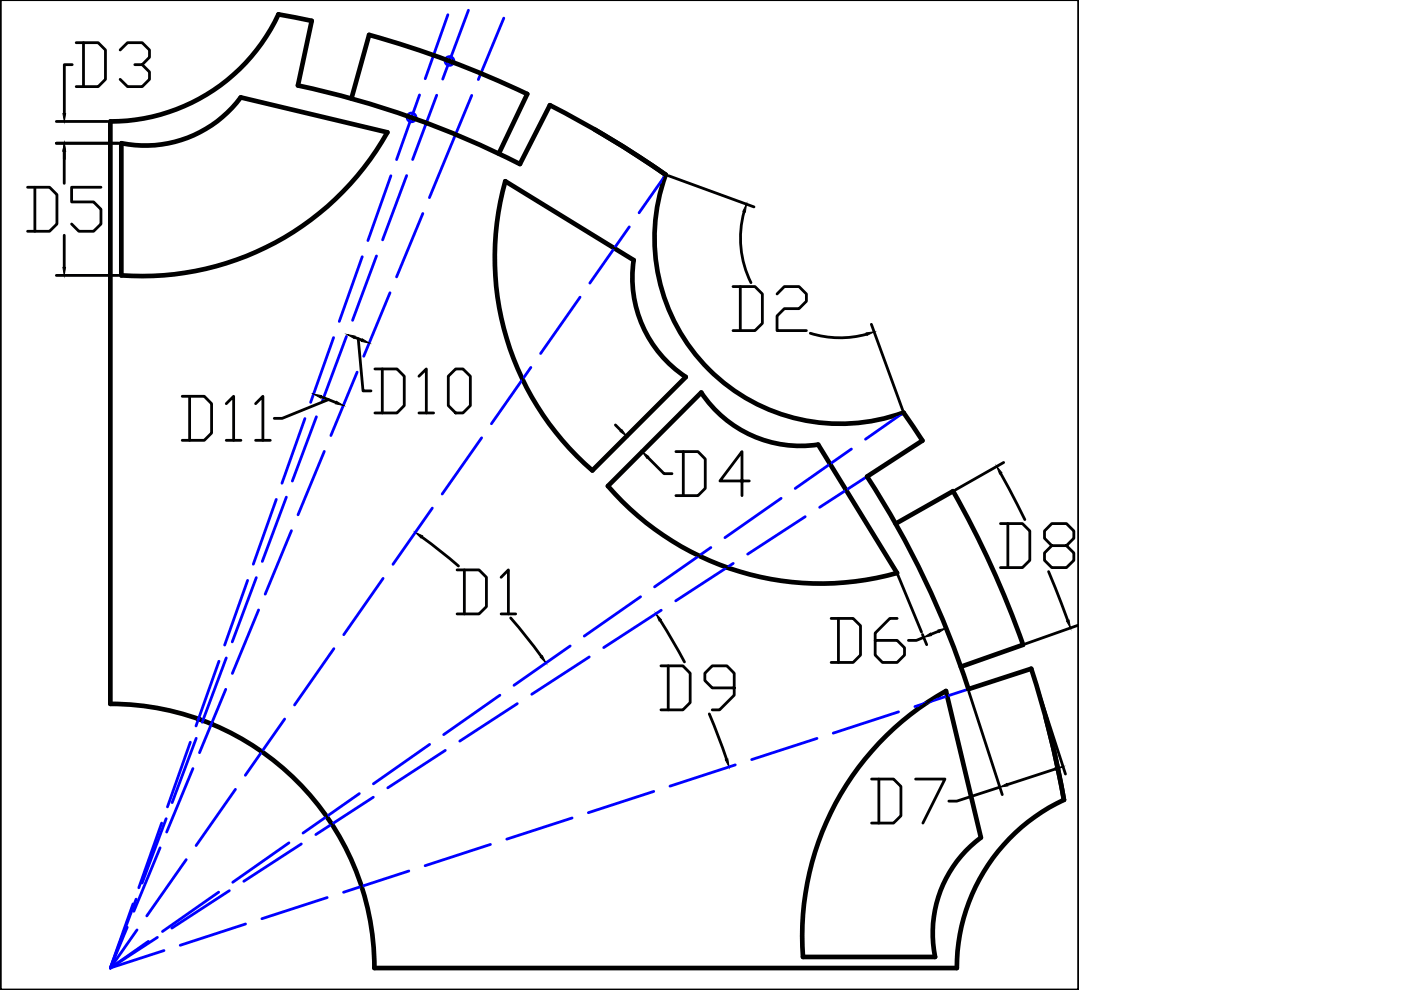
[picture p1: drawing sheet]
<svg xmlns="http://www.w3.org/2000/svg" width="297mm" height="210mm" viewBox="0 0 297 210" stroke-linecap="round" stroke-linejoin="round" font-family="sans-serif">
<defs><g id="words">
<g font-size="14.6">
<text x="15.2" y="19.8">D33</text>
<text x="78.7" y="88.9">D10</text>
<text x="211.3" y="121.7">D8</text>
<text x="175.3" y="141.8">D66</text>
</g>
<g font-size="14.1">
<text x="4.9" y="50.1">D55</text>
<text x="154.5" y="71.3">D22</text>
<text x="37.7" y="94.5">D11</text>
<text x="142.5" y="106.2">D44</text>
<text x="139.3" y="151.7">D9</text>
<text x="183.8" y="175.7">D77</text>
</g>
</g></defs>
<!-- layer: DEFAULT -->
<path d="M59 3a39.3 39.3 0 0 1-35.6 22.8v123.4a56 56 0 0 1 56 56h123.5a39.4 39.4 0 0 1 22.7-35.6M25.7 30.4a25.2 25.2 0 0 0 25.3-9.7l31.1 7.4a59.6 59.6 0 0 1-56.4 30.3zM126 27.4l7.1 4.3 8 5.4a39.3 39.3 0 0 0 9.2 41.2 39.3 39.3 0 0 0 41.3 9.2M134.4 55.1a25.2 25.2 0 0 0 11 24.8l-19.8 19.9a59.6 59.6 0 0 1-18.5-61.4l27.3 16.8M173.5 94.3a25.2 25.2 0 0 1-24.8-11.1l-19.8 19.9a59.6 59.6 0 0 0 61.3 18.4l-16.7-27.2M202.1 104.1l-12.2 6.9M216.9 136.7l-13.2 4.7M188 155.9a58.8 58.8 0 0 1 12.6-9.4l7.4 31.1a25.2 25.2 0 0 0-9.7 25.3h-28a59.6 59.6 0 0 1 17.7-47zM221.7 152.1l2 8 1.9 9.5" fill="none" stroke="#000" stroke-width=".99"/>
<!-- layer: DIMENSION -->
<g fill="none" stroke="#000" stroke-width=".59">
<path d="M.1 -.1v210h228.6v-210M11.9 30.4h13.3M11.9 25.8h10.9M13.6 32v6.9M141.7 37.2l18.2 6.7M11.9 58.4h13.3M13.6 49.9v6.8M157.8 44.9a21.1 21.1 0 0 0 1.4 15M171.8 70.7a21.1 21.1 0 0 0 11.9 .2M184.7 68.8l6.7 18.1M130.5 90.1l1.2 1.2M135.1 90.2l-3.4 3.5"/>
<path d="M137.3 97l3.5 3.4h1.7M138.4 93.5l-3.4 3.5M212.8 98.1l-10.2 5.8M89.4 113.9l4 2.9 3.8 3.2M212.2 100.4l5.1 9.8M96.9 120.8h4.7l1.5 1.6v6.2l-1.5 1.6h-4.7M98.5 120.8v9.4M106.2 122.4l1.6-1.6v9.4M106.2 130.2h3.1M108.3 131l3.3 4 3.2 4.2M140 131.5l5.1 8.8M190.2 121.5l5.2 12.5"/>
<path d="M199 133.9l-1.6 .6M200.3 132.6l.9 2.2M222.3 121.2l4.1 10.4M228.5 132.6l-11 3.9M150.4 151.4l3.7 9.6M205.4 146.7l7.1 21.8M218.8 142.3l7.1 21.8M212 166.9l-9.1 3h-1.7M223.8 163l-10.2 3.4"/>
</g>
<g fill="#000" stroke="#000" stroke-width=".21">
<path d="M13.6 30.4l.3 1.6h-.6zM13.3 24.1h.6l-.3 1.7zM13.3 56.7h.6l-.3 1.7zM158.3 43.3l-.3 1.7-.5-.2zM183.6 70.6l1.7-.2-1.5 .7zM131.9 91.1l.9 1.4-1.3-1zM136.2 95.8l1.3 1-.4 .4zM88.1 112.9l1.5 .7-.3 .5zM211.3 98.9l1.1 1.3-.5 .3zM114.6 139.4l.4-.4 .7 1.6zM139.1 130.1l1.1 1.3-.5 .3zM198.9 133.6l1.6-.4-1.4 .9z"/>
<path d="M226.1 131.7l.6-.2 .3 1.7zM153.8 161.1l.5-.2 .3 1.7zM212 166.9l1.5-.8 .2 .5zM223.7 162.8l1.7-.3-1.5 .8z"/>
</g>
<g fill="none" stroke="#00f" stroke-width=".59">
<path d="M95 3.1l-4.8 13.6M99.3 2.2l-5.4 14.6M106.8 3.8l-5.4 13.1M82.9 37.3l-4.9 13.7M86.2 37.2l-5.1 13.7M88.9 20.1l-4.8 13.7M92.6 20.2l-5.1 13.6M100 20.2l-9 21.7M141.1 37.1l-5.6 8M76.8 54.4l-4.9 13.7M79.8 54.3l-5.1 13.6M89.6 45.3l-5.5 13.4"/>
<path d="M133.4 48.1l-8.3 11.9M70.7 71.6l-4.8 13.7M73.5 71.3l-5.1 13.7M75.7 78.9l-5.5 13.4M82.7 62.1l-5.6 13.4M112.6 77.9l-8.4 11.9M123 63l-8.4 11.9M64.7 88.7l-4.9 13.8M67.1 88.4l-5.1 13.6M68.8 95.7l-5.6 13.4M102.1 92.8l-8.3 11.9M180.5 95.2l-11.9 8.4"/>
<path d="M191.6 87.5l-8.1 5.6M58.6 105.9l-4.9 13.7M60.7 105.4l-5.1 13.6M61.8 112.5l-5.6 13.5M91.7 107.7l-8.4 11.9M150.7 116.1l-11.9 8.3M155.5 119.5l-12.2 7.9M165.6 105.7l-11.9 8.3M170.7 109.6l-12.2 7.9M183.8 101.1l-10 6.5M48 139.5l-5.1 13.6M52.5 123.1l-4.9 13.7"/>
<path d="M54.3 122.5l-5.1 13.6M54.8 129.3l-5.5 13.5M70.8 137.5l-8.4 12M81.2 122.6l-8.3 12M120.9 137l-11.9 8.3M124.9 139.3l-12.2 7.9M135.8 126.5l-11.9 8.4M140.2 129.4l-12.2 7.9M40.4 157.4l-4.9 13.7M41.6 156.5l-5.1 13.7M46.4 140.2l-4.8 13.7M47.9 146.1l-5.6 13.5"/>
<path d="M60.4 152.5l-8.4 11.9M91.1 157.8l-11.9 8.4M94.4 159.1l-12.2 7.9M106 147.4l-11.9 8.4M109.7 149.2l-12.2 7.9M173.2 156.6l-13.8 4.5M190.5 150.9l-13.8 4.5M205.3 146.1l-11.3 3.7M33.9 179.8l-5.5 13.4M34.3 174.5l-4.9 13.7M35.2 173.6l-5.1 13.6M40.9 163l-5.6 13.4"/>
<path d="M49.9 167.4l-8.3 11.9M61.3 178.7l-12 8.4M63.9 178.9l-12.2 8M76.2 168.3l-12 8.3M79.1 169l-12.1 7.9M104 179l-13.9 4.6M121.3 173.4l-13.9 4.5M138.6 167.8l-13.9 4.5M155.9 162.2l-13.8 4.5M27 196.6l-3.6 8.6M28.2 191.7l-4.8 13.5M28.9 190.6l-5.5 14.6"/>
<path d="M29 197.2l-5.6 8M31.5 199.6l-8.1 5.6M33.4 198.7l-10 6.5M39.5 182.3l-8.4 11.9M46.4 189.2l-12 8.3M48.6 188.8l-12.2 8M52.1 195.9l-13.9 4.5M69.4 190.3l-13.9 4.5M86.7 184.7l-13.9 4.5M34.8 201.5l-11.4 3.7"/>
</g>
<!-- layer: DEFAULT -->
<g fill="none" stroke="#000" stroke-width=".51">
<path d="M25.7 30.4a25.2 25.2 0 0 0 25.3-9.7l31.1 7.4a59.6 59.6 0 0 1-56.4 30.3zM74.5 20.9l3.8-13.5a205.3 205.3 0 0 1 33.5 12.5l-6.1 12.8M74.5 20.9v.1M74.5 20.9a193.8 193.8 0 0 1 35.7 13.9l6.4-12.5a206.7 206.7 0 0 1 24.5 14.8 39.3 39.3 0 0 0 9.2 41.2 39.3 39.3 0 0 0 41.3 9.2l4 5.9-11.8 7.6M74.5 20.9l-11.3-2.8 2.9-13.7-7.1-1.4a39.3 39.3 0 0 1-35.6 22.8v123.4a56 56 0 0 1 56 56h123.5a39.4 39.4 0 0 1 22.7-35.6M134.4 55.1a25.2 25.2 0 0 0 11 24.8l-19.8 19.9a59.6 59.6 0 0 1-18.5-61.4l27.3 16.8M173.5 94.3a25.2 25.2 0 0 1-24.8-11.1l-19.8 19.9a59.6 59.6 0 0 0 61.3 18.4l-16.7-27.2M183.8 101.1l6.1 9.9M189.9 111l-.1 .1M189.9 111a191.3 191.3 0 0 1 15.4 35.1M202.1 104.1a205.3 205.3 0 0 1 14.8 32.6M202.1 104.1l-12.2 6.9"/>
<path d="M216.9 136.7l-13.3 4.7M188 155.9a58.8 58.8 0 0 1 12.6-9.4l7.4 31.1a25.2 25.2 0 0 0-9.7 25.3h-28a59.6 59.6 0 0 1 17.7-47zM205.3 146.1l13.3-4.3a205.3 205.3 0 0 1 7 27.8"/>
</g>
<!-- layer: DIMENSION -->
<circle cx="87.3" cy="24.9" r=".3" fill="#00f"/>
<g fill="none" stroke="#00f" stroke-width=".59">
<circle cx="95.3" cy="12.9" r=".92"/>
<circle cx="87.3" cy="24.9" r=".92"/>
</g>
<path d="M75.2 71.5l1.5 .6M76 71.8l1 11.1h1.7M68.1 84.1l3.1 1.3M69.6 84.7l-9.8 4h-1.6" fill="none" stroke="#000" stroke-width=".59"/>
<path d="M73.6 70.9l1.7 .4-.2 .5zM76.8 71.9l1.5 .8-1.7-.3zM66.5 83.6l1.7 .3-.2 .5zM71.3 85.1l1.5 .9-1.7-.4z" fill="#000" stroke="#000" stroke-width=".21"/>
<!-- layer: DEFAULT -->
<path d="M59 3l7.1 1.4-2.9 13.7a191.3 191.3 0 0 1 47 16.7l6.4-12.5a206.1 206.1 0 0 1 24.6 14.8M74.5 20.9l3.8-13.5a205.3 205.3 0 0 1 33.5 12.5l-6 12.7M191.6 87.5l4 5.9-11.8 7.6M183.8 101.1a191.3 191.3 0 0 1 21.5 45M202.1 104.1a205.3 205.3 0 0 1 14.8 32.6M205.3 146.1l13.3-4.3a205.3 205.3 0 0 1 7 27.8" fill="none" stroke="#000" stroke-width=".99"/>
<use href="#words"/>
</svg>
